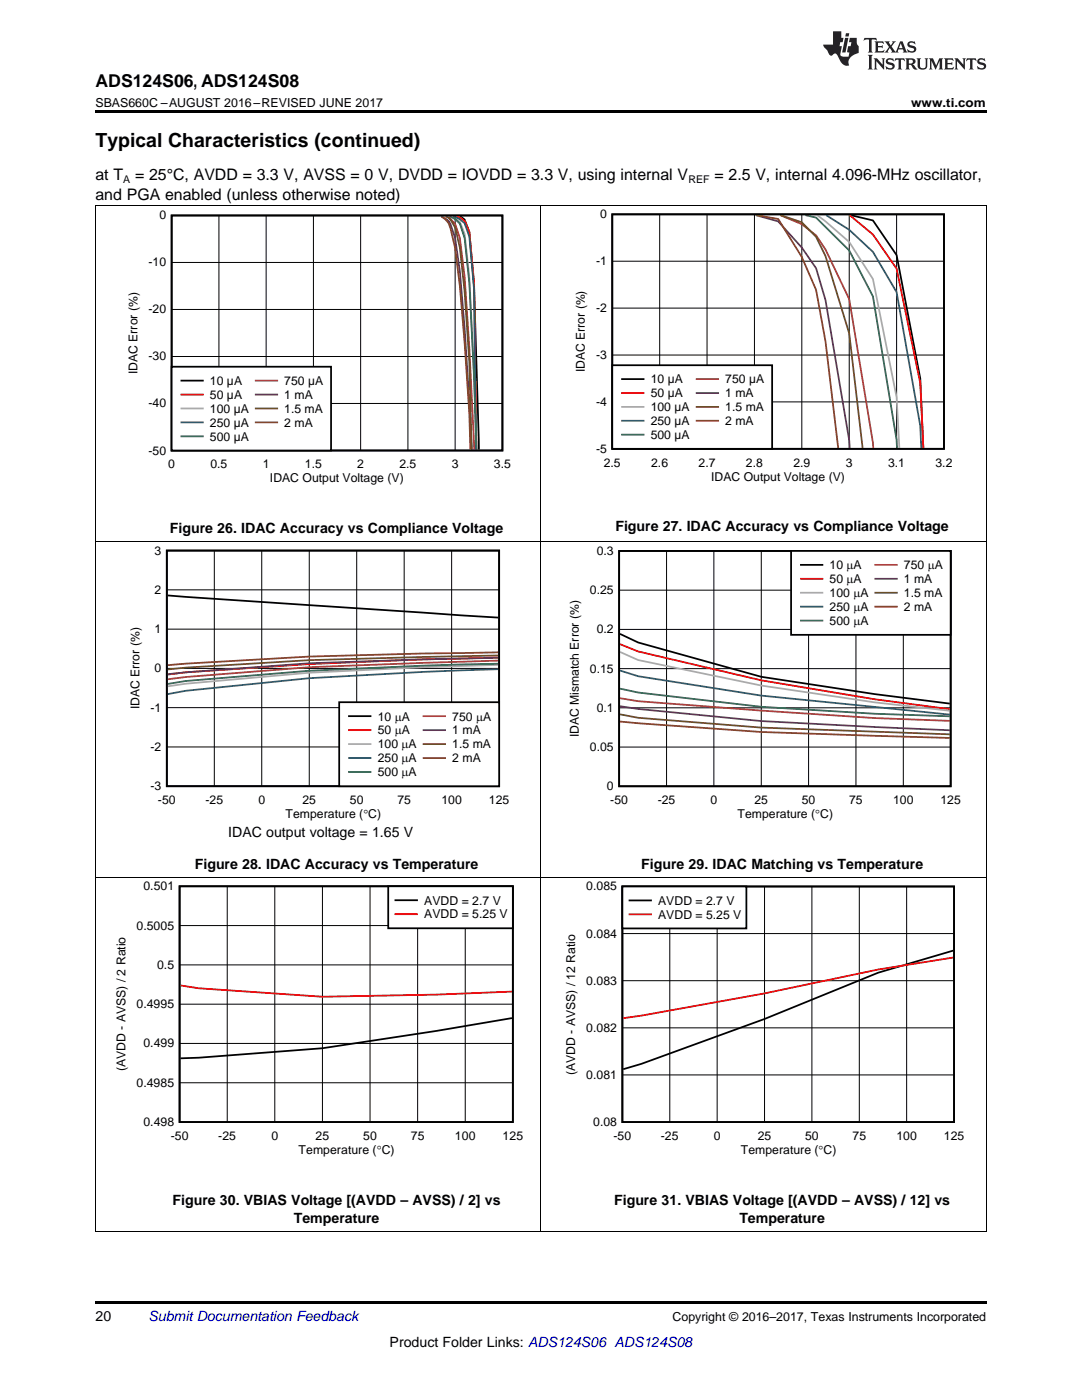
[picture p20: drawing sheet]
<svg xmlns="http://www.w3.org/2000/svg" width="216mm" height="279mm" viewBox="0 0 216 279" stroke-linecap="round" stroke-linejoin="round" font-family="sans-serif">
<defs><g id="words">
<text font-size="3.9" x="19" y="29.3">Typical Characteristics (continued)</text>
<text font-size="3.5" x="19" y="17.3">ADS124S06, ADS124S08</text>
<g font-size="3.2">
<text x="19" y="36">at T</text>
<text x="27" y="36">= 25°C, AVDD = 3.3 V, AVSS = 0 V, DVDD = IOVDD = 3.3 V, using internal V</text>
<text x="142.6" y="36">= 2.5 V, internal 4.096-MHz oscillator,</text>
<text x="19" y="39.9">and PGA enabled (unless otherwise noted)</text>
</g>
<g font-size="2.8">
<text x="33.9" y="106.4">Figure 26. IDAC Accuracy vs Compliance Voltage</text>
<text x="122.8" y="106">Figure 27. IDAC Accuracy vs Compliance Voltage</text>
<text x="45.5" y="167.1">IDAC output voltage = 1.65 V</text>
<text x="38.9" y="173.4">Figure 28. IDAC Accuracy vs Temperature</text>
<text x="128" y="173.4">Figure 29. IDAC Matching vs Temperature</text>
<text x="34.4" y="240.5">Figure 30. VBIAS Voltage [(AVDD – AVSS) / 2] vs</text>
<text x="58.6" y="244">Temperature</text>
<text x="122.6" y="240.5">Figure 31. VBIAS Voltage [(AVDD – AVSS) / 12] vs</text>
<text x="147.5" y="244">Temperature</text>
<text x="19" y="263.6">20</text>
<text x="77.8" y="268.9">Product Folder Links: ADS124S06 ADS124S08</text>
</g>
<text font-size="2.8" fill="#0000c8" x="29.6" y="263.6">Submit Documentation Feedback</text>
<g font-size="2.5">
<text x="19" y="21.4">SBAS660C –AUGUST 2016–REVISED JUNE 2017</text>
<text x="181.8" y="21.4">www.ti.com</text>
<text x="134.2" y="263.6">Copyright © 2016–2017, Texas Instruments Incorporated</text>
</g>
<g font-size="2.4">
<text x="31.8" y="43.8">0</text>
<text x="119.7" y="43.6">0</text>
<text x="29.6" y="53.2">-10</text>
<text x="118.9" y="52.9">-1</text>
<text x="29.6" y="62.6">-20</text>
<text x="118.9" y="62.3">-2</text>
<text x="29.6" y="71.9">-30</text>
<text x="118.9" y="71.6">-3</text>
<text x="27.4" y="74.6" transform="rotate(-90 27.4 74.6)">IDAC Error (%)</text>
<text x="41.9" y="76.8">10 µA</text>
<text x="56.7" y="76.8">750 µA</text>
<text x="116.7" y="74.3" transform="rotate(-90 116.7 74.3)">IDAC Error (%)</text>
<text x="129.8" y="76.5">10 µA</text>
<text x="144.7" y="76.5">750 µA</text>
<text x="29.6" y="81.3">-40</text>
<text x="41.9" y="79.6">50 µA</text>
<text x="41.9" y="82.4">100 µA</text>
<text x="56.7" y="79.6">1 mA</text>
<text x="56.7" y="82.4">1.5 mA</text>
<text x="118.9" y="81">-4</text>
<text x="129.8" y="79.3">50 µA</text>
<text x="129.8" y="82.1">100 µA</text>
<text x="144.7" y="79.3">1 mA</text>
<text x="144.7" y="82.1">1.5 mA</text>
<text x="41.9" y="85.2">250 µA</text>
<text x="41.9" y="87.9">500 µA</text>
<text x="56.7" y="85.2">2 mA</text>
<text x="129.8" y="84.8">250 µA</text>
<text x="129.8" y="87.6">500 µA</text>
<text x="144.7" y="84.8">2 mA</text>
<text x="29.6" y="90.7">-50</text>
<text x="33.6" y="93.5">0</text>
<text x="42" y="93.5">0.5</text>
<text x="52.4" y="93.5">1</text>
<text x="60.8" y="93.5">1.5</text>
<text x="71.3" y="93.5">2</text>
<text x="79.7" y="93.5">2.5</text>
<text x="90.1" y="93.5">3</text>
<text x="98.6" y="93.5">3.5</text>
<text x="118.9" y="90.4">-5</text>
<text x="120.5" y="93.1">2.5</text>
<text x="129.9" y="93.1">2.6</text>
<text x="139.4" y="93.1">2.7</text>
<text x="141.9" y="95.9">IDAC Output Voltage (V)</text>
<text x="148.8" y="93.1">2.8</text>
<text x="158.3" y="93.1">2.9</text>
<text x="168.8" y="93.1">3</text>
<text x="177.2" y="93.1">3.1</text>
<text x="186.7" y="93.1">3.2</text>
<text x="53.9" y="96.3">IDAC Output Voltage (V)</text>
<text x="30.9" y="110.7">3</text>
<text x="119.1" y="110.7">0.3</text>
<text x="165.5" y="113.6">10 PA</text>
<text x="180.4" y="113.6">750 PA</text>
<text x="30.9" y="118.5">2</text>
<text x="117.7" y="118.6">0.25</text>
<text x="165.5" y="116.4">50 PA</text>
<text x="165.5" y="119.2">100 PA</text>
<text x="180.4" y="116.4">1 mA</text>
<text x="180.4" y="119.1">1.5 mA</text>
<text x="165.5" y="121.9">250 PA</text>
<text x="165.5" y="124.7">500 PA</text>
<text x="180.4" y="121.9">2 mA</text>
<text x="30.9" y="126.4">1</text>
<text x="119.1" y="126.4">0.2</text>
<text x="30.9" y="134.2">0</text>
<text x="117.7" y="134.2">0.15</text>
<text x="27.8" y="141.6" transform="rotate(-90 27.8 141.6)">IDAC Error (%)</text>
<text x="30" y="142">-1</text>
<text x="75.4" y="143.8">10 PA</text>
<text x="90.3" y="143.8">750 PA</text>
<text x="119.1" y="142.1">0.1</text>
<text x="30" y="149.9">-2</text>
<text x="75.4" y="146.6">50 PA</text>
<text x="75.4" y="149.4">100 PA</text>
<text x="90.3" y="146.6">1 mA</text>
<text x="90.3" y="149.4">1.5 mA</text>
<text x="115.5" y="147.2" transform="rotate(-90 115.5 147.2)">IDAC Mismatch Error (%)</text>
<text x="117.7" y="149.9">0.05</text>
<text x="75.4" y="152.1">250 PA</text>
<text x="75.4" y="154.9">500 PA</text>
<text x="90.3" y="152.1">2 mA</text>
<text x="30" y="157.7">-3</text>
<text x="31.5" y="160.5">-50</text>
<text x="41" y="160.5">-25</text>
<text x="51.6" y="160.5">0</text>
<text x="60.3" y="160.5">25</text>
<text x="69.8" y="160.5">50</text>
<text x="79.3" y="160.5">75</text>
<text x="88.1" y="160.5">100</text>
<text x="97.6" y="160.5">125</text>
<text x="121.1" y="157.7">0</text>
<text x="121.8" y="160.5">-50</text>
<text x="131.2" y="160.5">-25</text>
<text x="141.8" y="160.5">0</text>
<text x="150.5" y="160.5">25</text>
<text x="160" y="160.5">50</text>
<text x="169.4" y="160.5">75</text>
<text x="178.2" y="160.5">100</text>
<text x="187.7" y="160.5">125</text>
<text x="57" y="163.3">Temperature (qC)</text>
<text x="147.2" y="163.3">Temperature (qC)</text>
<text x="28.6" y="177.7">0.501</text>
<text x="117" y="177.7">0.085</text>
<text x="27.3" y="185.5">0.5005</text>
<text x="84.6" y="180.5">AVDD = 2.7 V</text>
<text x="84.6" y="183.3">AVDD = 5.25 V</text>
<text x="131.3" y="180.6">AVDD = 2.7 V</text>
<text x="131.3" y="183.3">AVDD = 5.25 V</text>
<text x="117" y="187.1">0.084</text>
<text x="31.3" y="193.4">0.5</text>
<text x="117" y="196.5">0.083</text>
<text x="27.3" y="201.2">0.4995</text>
<text x="28.6" y="209">0.499</text>
<text x="117" y="205.9">0.082</text>
<text x="25.1" y="213.8" transform="rotate(-90 25.1 213.8)">(AVDD - AVSS) / 2 Ratio</text>
<text x="114.8" y="214.5" transform="rotate(-90 114.8 214.5)">(AVDD - AVSS) / 12 Ratio</text>
<text x="117" y="215.3">0.081</text>
<text x="27.3" y="216.9">0.4985</text>
<text x="28.6" y="224.7">0.498</text>
<text x="34.1" y="227.5">-50</text>
<text x="43.6" y="227.5">-25</text>
<text x="54.2" y="227.5">0</text>
<text x="63" y="227.5">25</text>
<text x="72.5" y="227.5">50</text>
<text x="82" y="227.5">75</text>
<text x="90.8" y="227.5">100</text>
<text x="100.3" y="227.5">125</text>
<text x="118.4" y="224.7">0.08</text>
<text x="122.4" y="227.5">-50</text>
<text x="131.9" y="227.5">-25</text>
<text x="142.4" y="227.5">0</text>
<text x="151.2" y="227.5">25</text>
<text x="160.7" y="227.5">50</text>
<text x="170.1" y="227.5">75</text>
<text x="178.9" y="227.5">100</text>
<text x="188.3" y="227.5">125</text>
<text x="59.6" y="230.3">Temperature (qC)</text>
<text x="147.8" y="230.3">Temperature (qC)</text>
</g>
<g font-size="2.1">
<text x="24.6" y="36.6">A</text>
<text x="137.4" y="36.6">REF</text>
</g>
</g></defs>
<path d="M19 259.7h177.8v.5h-177.8z" fill="#000"/>
<g fill="none" stroke="#000" stroke-width=".2">
<path d="M19.1 175.2v70.5M45.3 176.9v47M54.8 176.9v47M64.3 176.9v47M73.8 176.9v47M83.3 176.9v47M92.8 176.9v47M107.9 175.2v70.5M196.8 175.2v70.5M35.8 192.6h66.6M35.8 184.7h66.6M35.8 216.1h66.6"/>
<path d="M35.8 208.2h66.6M35.8 200.4h66.6M19 245.7h177.8"/>
</g>
<path d="M35.8 176.9h66.5v47h-66.5zM102.2 203.2l-15.1 2.5-22.8 3.5-24.7 1.9-3.6 .1" fill="none" stroke="#000" stroke-width=".35"/>
<path d="M36 196.7l3.6 .5 24.7 1.7 22.8-.4 15.1-.6" fill="none" stroke="#f00" stroke-width=".35"/>
<path d="M77.5 176.9h24.8v8.4h-24.8z" fill-rule="evenodd" fill="#fff"/>
<path d="M77.5 176.9h24.8v8.4h-24.8zM78.9 179.7h4.3M124.2 176.9h66.2v47h-66.2zM190.2 189.7l-15 4.4-22.6 9.3-24.6 8.9-3.6 1.1" fill="none" stroke="#000" stroke-width=".35"/>
<path d="M78.9 182.4h4.3M190.2 191.1l-15 2.4-22.6 4.8-24.6 4.4-3.6 .5" fill="none" stroke="#f00" stroke-width=".35"/>
<path d="M133.6 176.9v47M143.1 176.9v47M152.6 176.9v47M162 176.9v47M171.5 176.9v47M180.9 176.9v47M124.2 195.7h66.2M124.2 186.3h66.2M124.2 214.5h66.2M124.2 205.1h66.2" fill="none" stroke="#000" stroke-width=".2"/>
<path d="M124.2 176.9h24.7v8.4h-24.7z" fill-rule="evenodd" fill="#fff"/>
<path d="M33.3 109.9h66.3v47h-66.3zM33.5 118.8l65.9 4.5M124.2 176.9h24.7v8.4h-24.7zM125.6 179.7h4.3" fill="none" stroke="#000" stroke-width=".35"/>
<path d="M99.4 131.2a1082.9 1082.9 0 0 0-62.3 3l-3.6 .4M125.6 182.5h4.3" fill="none" stroke="#f00" stroke-width=".35"/>
<g fill="none" stroke="#000" stroke-width=".2">
<path d="M19.1 108.2v67M33.3 117.7h66.3M42.8 109.9v47M52.2 109.9v47M61.7 109.9v47M71.2 109.9v47M80.6 109.9v47M90.1 109.9v47M107.9 108.2v67M196.8 108.2v67M33.3 133.4h66.3M33.3 125.6h66.3"/>
<path d="M33.3 149.1h66.3M33.3 141.2h66.3M19 175.1h177.8"/>
</g>
<path d="M99.4 132.7l-7.4 .2a567.6 567.6 0 0 0-58.5 4.1" fill="none" stroke="#aaa" stroke-width=".35"/>
<path d="M99.4 133.6l-15 .5-22.7 1.2-24.6 2.6-3.6 .6" fill="none" stroke="#295c75" stroke-width=".35"/>
<path d="M99.4 132.5l-15 .3-22.7 1.1-24.6 2-3.6 .6" fill="none" stroke="#286b49" stroke-width=".35"/>
<path d="M99.4 131.8l-7.4 .3a600 600 0 0 0-58.5 3.5" fill="none" stroke="#9e3a3a" stroke-width=".35"/>
<path d="M99.4 131.3l-7.4 .1a634.2 634.2 0 0 0-58.5 3.2" fill="none" stroke="#68275f" stroke-width=".35"/>
<path d="M99.4 130.8l-7.4 .2a740.9 740.9 0 0 0-58.5 2.6" fill="none" stroke="#6b5028" stroke-width=".35"/>
<path d="M99.4 130.2l-7.4 .1a778.7 778.7 0 0 0-58.5 2.4" fill="none" stroke="#84471f" stroke-width=".35"/>
<path d="M67.7 140.1h31.9v16.8h-31.9z" fill-rule="evenodd" fill="#fff"/>
<path d="M123.5 110h66.2v46.9h-66.2zM123.7 126.5l3.6 1.7 24.6 6.9 22.7 3.4 14.9 1.9M67.7 140.1h31.9v16.8h-31.9zM69.6 142.9h4.3" fill="none" stroke="#000" stroke-width=".35"/>
<path d="M123.7 128.6l3.6 1.4 24.6 5.8 22.7 3.8 14.9 1.9M69.6 145.7h4.3" fill="none" stroke="#f00" stroke-width=".35"/>
<path d="M123.7 130.1l3.6 1.6 24.6 5.1 22.7 3.4 14.9 1.6M69.6 148.5h4.3" fill="none" stroke="#aaa" stroke-width=".35"/>
<path d="M123.7 133.8l3.6 1.2 24.6 3.8 37.6 3.8M69.6 151.3h4.3" fill="none" stroke="#295c75" stroke-width=".35"/>
<path d="M123.7 137.4l3.6 .8 24.6 2.9 22.7 1.3 14.9 .6M69.6 154.1h4.3" fill="none" stroke="#286b49" stroke-width=".35"/>
<path d="M123.7 139.3l3.6 .6 24.6 1.9 22.7 1.5 14.9 .6M84.5 142.9h4.3" fill="none" stroke="#9e3a3a" stroke-width=".35"/>
<path d="M84.5 145.7h4.3M123.7 140.9l3.6 .6 24.6 2.4 37.6 1.8" fill="none" stroke="#68275f" stroke-width=".35"/>
<path d="M84.5 148.5h4.3M123.7 142.6l3.6 .6 24.6 2 37.6 1.4" fill="none" stroke="#6b5028" stroke-width=".35"/>
<path d="M84.5 151.3h4.3M123.7 144l28.2 2.1 37.6 1.2" fill="none" stroke="#84471f" stroke-width=".35"/>
<path d="M123.5 117.8h66.2M133 110v46.9M142.4 110v46.9M151.9 110v46.9M161.3 110v46.9M170.8 110v46.9M180.2 110v46.9M123.5 133.4h66.2M123.5 125.6h66.2M123.5 149.1h66.2M123.5 141.3h66.2" fill="none" stroke="#000" stroke-width=".2"/>
<path d="M157.9 110h31.8v16.7h-31.8z" fill-rule="evenodd" fill="#fff"/>
<path d="M34.2 43h66.1v46.9h-66.1zM91.8 43.2l.9 .6 1 2.5 .9 10.8 1 32.6M157.9 110h31.8v16.7h-31.8zM159.8 112.7h4.3" fill="none" stroke="#000" stroke-width=".35"/>
<path d="M91.2 43.2l1.5 .9 1 2.3 .9 9.9 .5 33.4M159.8 115.5h4.3" fill="none" stroke="#f00" stroke-width=".35"/>
<path d="M89.9 43.2l.9 .4 1 .7 .9 2.4 1 8.5 .9 19.4 .5 15.1M159.8 118.3h4.3" fill="none" stroke="#aaa" stroke-width=".35"/>
<path d="M90.4 43.2l1.4 .5 .9 .9 1 2.6 .9 10.6 .4 31.9M159.8 121.1h4.3" fill="none" stroke="#295c75" stroke-width=".35"/>
<path d="M89.7 43.2l1.1 .5 1 .9 .9 2.9 1 9 .9 18.9 .5 14.3M159.8 123.9h4.3" fill="none" stroke="#286b49" stroke-width=".35"/>
<path d="M88.8 43.2a3.1 3.1 0 0 1 2 1.5l1 2.9 .9 7.7 1 14.1 .9 20.3M174.7 112.7h4.3" fill="none" stroke="#9e3a3a" stroke-width=".35"/>
<path d="M88 43.2l1.5 .9 .4 .6 .9 2.8 1 6.7 .9 11.3 1.5 24.2M174.7 115.5h4.3" fill="none" stroke="#68275f" stroke-width=".35"/>
<path d="M89 43.2l.9 .6 .9 1.6 1 4 .9 8.8 1 14.1 .4 17.4M174.7 118.3h4.3" fill="none" stroke="#6b5028" stroke-width=".35"/>
<path d="M88.1 43.2l1.4 1.3 .4 1 .9 4a435.9 435.9 0 0 1 3.1 40.2M174.7 121.1h4.3" fill="none" stroke="#84471f" stroke-width=".35"/>
<g fill="none" stroke="#000" stroke-width=".2">
<path d="M19.1 41.1v67.1M34.2 52.4h66.1M43.7 43v46.9M53.1 43v46.9M62.5 43v46.9M72 43v46.9M81.4 43v46.9M90.8 43v46.9M107.9 41.1v67.1M196.8 41.1v67.1M34.2 71.1h66.1M34.2 61.8h66.1"/>
<path d="M34.2 80.5h66.1M19 108.1h177.8"/>
</g>
<path d="M34.2 73.2h31.9v16.7h-31.9z" fill-rule="evenodd" fill="#fff"/>
<path d="M122.2 42.8h66.2v46.8h-66.2zM169.7 42.9l4.5 1.1 4.7 6.9 4.7 24.6 .6 13.9M34.2 73.2h31.9v16.7h-31.9zM36.2 76h4.3" fill="none" stroke="#000" stroke-width=".35"/>
<path d="M169.5 42.9l4.7 3.9 4.7 6.8 4.7 22.9 .6 12.9M36.2 78.7h4.3" fill="none" stroke="#f00" stroke-width=".35"/>
<path d="M163.1 42.9l1.6 1.3 4.8 4.1 4.7 7.4 4.7 23.6 .6 10.1M36.2 81.5h4.3" fill="none" stroke="#aaa" stroke-width=".35"/>
<path d="M164.8 42.9l4.7 3 4.7 4.4 4.7 8 4.7 26.7 .2 4.4M36.2 84.3h4.3" fill="none" stroke="#295c75" stroke-width=".35"/>
<path d="M160.7 42.9l2.1 .5 6.7 6.6 4.7 9.2 4.7 28.6 .1 1.6M36.2 87.1h4.3" fill="none" stroke="#286b49" stroke-width=".35"/>
<path d="M155.7 42.9l4.3 1.8 2.8 2.3 1.9 2.8 4.8 9.9 4.7 28.7v1M51 76h4.3" fill="none" stroke="#9e3a3a" stroke-width=".35"/>
<path d="M150.8 42.9l4.5 1.3 4.7 5.2 2.8 4.1 1.9 6.4 4.8 28 .1 1.5M51 78.7h4.3" fill="none" stroke="#68275f" stroke-width=".35"/>
<path d="M155.8 42.9l4.2 1.5 2.8 2.9 1.9 3.8 4.8 15.5 2.6 22.8M51 81.5h4.3" fill="none" stroke="#6b5028" stroke-width=".35"/>
<path d="M150.9 42.9l4.4 .8 4.7 7.6 2.8 6.5 1.9 10.3 2.5 21.3M51 84.3h4.3" fill="none" stroke="#84471f" stroke-width=".35"/>
<path d="M122.2 52.1h66.2M131.6 42.8v46.8M141.1 42.8v46.8M150.5 42.8v46.8M160 42.8v46.8M169.5 42.8v46.8M178.9 42.8v46.8M122.2 70.9h66.2M122.2 61.5h66.2M122.2 80.2h66.2" fill="none" stroke="#000" stroke-width=".2"/>
<path d="M122.2 72.9h31.9v16.7h-31.9z" fill-rule="evenodd" fill="#fff"/>
<path d="M122.2 72.9h31.9v16.7h-31.9zM124.1 75.7h4.3" fill="none" stroke="#000" stroke-width=".35"/>
<path d="M124.1 78.4h4.3" fill="none" stroke="#f00" stroke-width=".35"/>
<path d="M124.1 81.2h4.3" fill="none" stroke="#aaa" stroke-width=".35"/>
<path d="M124.1 84h4.3" fill="none" stroke="#295c75" stroke-width=".35"/>
<path d="M124.1 86.7h4.3" fill="none" stroke="#286b49" stroke-width=".35"/>
<path d="M139 75.7h4.3" fill="none" stroke="#9e3a3a" stroke-width=".35"/>
<path d="M139 78.4h4.3" fill="none" stroke="#68275f" stroke-width=".35"/>
<path d="M139 81.2h4.3" fill="none" stroke="#6b5028" stroke-width=".35"/>
<path d="M139 84h4.3" fill="none" stroke="#84471f" stroke-width=".35"/>
<path d="M19 41.1h177.8" fill="none" stroke="#000" stroke-width=".2"/>
<path d="M19 22h177.8v.5h-177.8z" fill="#000"/>
<g fill="#231f20">
<path d="M172.5 7.6l-.1 .5 .4-.2h.6v.1v2.1l-.2 .4h.9l-.2-.4v-2.1l.1-.1h.5l.5 .2-.2-.5zM174.5 8.3l.2 .3v1.5l-.2 .4h1.8l.2-.6a1.04 1.04 0 0 1-1.3 .2v-.7h.6l.3 .2v-.6l-.3 .2h-.6v-.6l.8-.1 .4 .3-.2-.5zM176.5 8.3l.9 1.1-.9 1.1h.8l-.2-.2 .4-.7 .5 .7-.2 .2h1.5l-.2-.2 .2-.4h.9l.1 .4-.2 .2h1l-.3-.3-.7-1.9h-.5l-.9 2-.8-1 .9-1h-.8l.1 .3-.4 .5-.3-.6 .1-.2zM179.7 8.6l.4 1h-.7zM181.3 8.4a.63 .63 0 0 0-.2 .7 .63 .63 0 0 0 .6 .4l.6 .2 .1 .2a.75 .75 0 0 1-.7 .4 .75 .75 0 0 1-.6-.5l.1 .7 .1-.1a1.11 1.11 0 0 0 1.5-.6 1.13 1.13 0 0 0-1.2-.8l-.1-.4a1.04 1.04 0 0 1 1.2 .2l-.2-.5-.2 .1-.4-.2zM173.2 10.9l.2 .4v2.2l-.2 .4h1l-.3-.4v-2.2l.3-.4zM174.3 11.6l.3 .4v1.5l-.3 .4h.8l-.2-.4v-1.3l1.5 1.7v-1.9l.2-.4h-.7l.2 .4v.9l-1.1-1.3zM177 11.8a.62 .62 0 0 0-.2 .7 .62 .62 0 0 0 .6 .4l.6 .1 .1 .3a.76 .76 0 0 1-.7 .3 .76 .76 0 0 1-.7-.4l.2 .7 .1-.1a1.11 1.11 0 0 0 1.5-.6 1.13 1.13 0 0 0-1.2-.8l-.1-.4a1.04 1.04 0 0 1 1.2 .2l-.2-.6-.2 .1-.5-.1zM178.7 11.6l-.2 .6a.61 .61 0 0 1 .8-.3v1.6l-.2 .4h.9l-.2-.4v-1.6a.63 .63 0 0 1 .7 .3l-.1-.6zM180.6 11.6l.3 .4v1.5l-.3 .4h1l-.2-.2-.1-.8 .6 .2a.76 .76 0 0 0 1.2 .7l-1-1a.58 .58 0 0 0 .6-.5 .58 .58 0 0 0-.5-.6zM181.4 11.9h.1a.45 .45 0 0 1 .5 .1 .45 .45 0 0 1 .1 .5l-.8 .2zM182.9 11.6l.2 .2a2.17 2.17 0 0 0 .3 1.9 .99 .99 0 0 0 1.6-.6v-1.1l.2-.4h-.7l.2 .2a1.92 1.92 0 0 1-.2 1.8 .6 .6 0 0 1-.9-.5v-1.1l.2-.4zM185.4 11.6l.2 .4v1.5l-.2 .4h.7l-.2-.4v-1.4l.8 1.8 .8-1.8v1.4l-.2 .4h.9l-.2-.4v-1.5l.2-.4h-.8l-.6 1.5-.6-1.5zM188.4 11.6l.2 .4v1.5l-.2 .4h1.8l.1-.6a1.04 1.04 0 0 1-1.2 .1v-.6h.5l.4 .2v-.6l-.4 .2h-.5v-.7h.8l.3 .3-.1-.6zM190.5 11.6l.2 .4v1.5l-.2 .4h.7l-.2-.4v-1.3l1.5 1.7v-1.9l.2-.4h-.7l.2 .4v.9l-1.1-1.3zM192.9 11.6l-.1 .6a.61 .61 0 0 1 .7-.3l.1 1.6-.3 .4h1l-.3-.4 .1-1.6a.63 .63 0 0 1 .7 .3l-.1-.6zM195.2 11.8a.62 .62 0 0 0-.2 .7 .62 .62 0 0 0 .6 .4l.6 .1 .1 .3a.76 .76 0 0 1-.7 .3 .76 .76 0 0 1-.6-.4l.1 .7 .1-.1a1.11 1.11 0 0 0 1.6-.6 1.13 1.13 0 0 0-1.3-.8l-.1-.4a1.04 1.04 0 0 1 1.2 .2l-.1-.6-.2 .1-.5-.1z"/>
<path d="M166.2 6.3v2.6h-1.9v.4l.8 .9a.91 .91 0 0 0 1 .8 .56 .56 0 0 1 .5-.3 .56 .56 0 0 1 .5 .3l.4 .8a1.53 1.53 0 0 0 1.9 1.2 1.54 1.54 0 0 1 1-2.1l.9-.3v-1.4a1.52 1.52 0 0 1-.4-1.6h-1.3l-.2 .8h.5l-.2 .8h-.5l-.1 1v.2l.4 .1-.2 .8a1.93 1.93 0 0 1-1.6-.3l.3-1.8h-.5l.2-.8h.4l.2-.8h-.4v-1.3zM168.6 7.6l-.6 2.9h.7l.6-2.9zM168.8 6.6l-.1 .7h.6l.2-.7z"/>
</g>
<use href="#words"/>
</svg>
